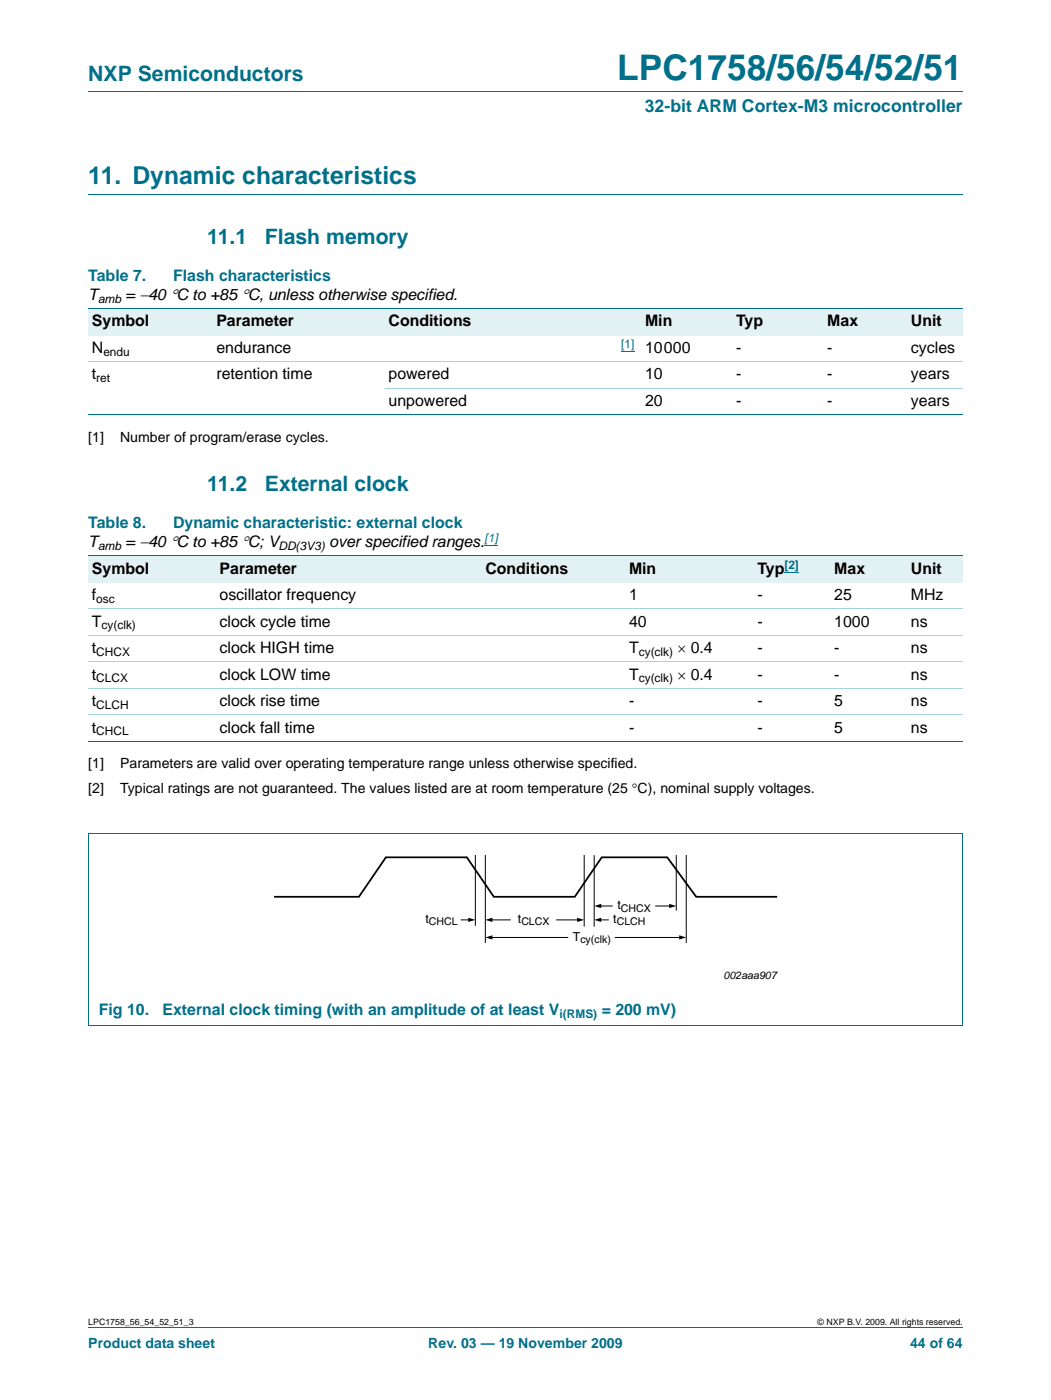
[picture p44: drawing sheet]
<svg xmlns="http://www.w3.org/2000/svg" width="210mm" height="280mm" viewBox="0 0 210 280" stroke-linecap="round" stroke-linejoin="round" font-family="sans-serif">
<defs><g id="words">
<text font-size="7" fill="#00708a" x="123.3" y="16">LPC1758/56/54/52/51</text>
<text font-size="4.9" fill="#00708a" x="17.6" y="36.8">11. Dynamic characteristics</text>
<g font-size="4.2" fill="#00708a">
<text x="17.6" y="16.2">NXP Semiconductors</text>
<text x="41.4" y="48.7">11.1</text>
<text x="52.9" y="48.7">Flash memory</text>
<text x="41.4" y="98">11.2</text>
<text x="52.9" y="98">External clock</text>
</g>
<text font-size="3.5" fill="#00708a" x="128.8" y="22.4">32-bit ARM Cortex-M3 microcontroller</text>
<g font-size="3.2" fill="#00708a">
<text x="17.6" y="56.1">Table 7.</text>
<text x="34.6" y="56.1">Flash characteristics</text>
<text x="17.6" y="105.4">Table 8.</text>
<text x="34.6" y="105.4">Dynamic characteristic: external clock</text>
<text x="19.7" y="202.8">Fig 10.</text>
<text x="32.5" y="202.8">External clock timing (with an amplitude of at least V</text>
<text x="120.2" y="202.8">= 200 mV)</text>
</g>
<g font-size="3.2">
<text x="17.6" y="59.9">T</text>
<text x="25.1" y="59.9">= −40 °C to +85 °C, unless otherwise specified.</text>
<text x="18.4" y="65.2">Symbol</text>
<text x="43.2" y="65.2">Parameter</text>
<text x="77.6" y="65.2">Conditions</text>
<text x="128.8" y="65.2">Min</text>
<text x="147" y="65.2">Typ</text>
<text x="165.2" y="65.2">Max</text>
<text x="181.9" y="65.2">Unit</text>
<text x="18.4" y="70.5">N</text>
<text x="43.2" y="70.5">endurance</text>
<text x="128.8" y="70.5">10000</text>
<text x="147" y="70.5">-</text>
<text x="165.2" y="70.5">-</text>
<text x="181.9" y="70.5">cycles</text>
<text x="18.4" y="75.8">t</text>
<text x="43.2" y="75.8">retention time</text>
<text x="77.6" y="75.8">powered</text>
<text x="128.8" y="75.8">10</text>
<text x="147" y="75.8">-</text>
<text x="165.2" y="75.8">-</text>
<text x="181.9" y="75.8">years</text>
<text x="77.6" y="81.1">unpowered</text>
<text x="128.8" y="81.1">20</text>
<text x="147" y="81.1">-</text>
<text x="165.2" y="81.1">-</text>
<text x="181.9" y="81.1">years</text>
<text x="17.6" y="109.3">T</text>
<text x="25.1" y="109.3">= −40 °C to +85 °C; V</text>
<text x="65.8" y="109.3">over specified ranges.</text>
<text x="18.4" y="114.6">Symbol</text>
<text x="18.4" y="119.9">f</text>
<text x="43.9" y="114.6">Parameter</text>
<text x="43.9" y="119.9">oscillator frequency</text>
<text x="96.9" y="114.6">Conditions</text>
<text x="125.6" y="114.6">Min</text>
<text x="125.6" y="119.9">1</text>
<text x="151.3" y="114.6">Typ</text>
<text x="151.3" y="119.9">-</text>
<text x="166.6" y="114.6">Max</text>
<text x="166.6" y="119.9">25</text>
<text x="181.9" y="114.6">Unit</text>
<text x="181.9" y="119.9">MHz</text>
<text x="18.4" y="125.2">T</text>
<text x="43.9" y="125.2">clock cycle time</text>
<text x="125.6" y="125.2">40</text>
<text x="151.3" y="125.2">-</text>
<text x="166.6" y="125.2">1000</text>
<text x="181.9" y="125.2">ns</text>
<text x="18.4" y="130.5">t</text>
<text x="43.9" y="130.5">clock HIGH time</text>
<text x="125.6" y="130.5">T</text>
<text x="135.3" y="130.5">× 0.4</text>
<text x="151.3" y="130.5">-</text>
<text x="166.6" y="130.5">-</text>
<text x="181.9" y="130.5">ns</text>
<text x="18.4" y="135.8">t</text>
<text x="43.9" y="135.8">clock LOW time</text>
<text x="125.6" y="135.8">T</text>
<text x="135.3" y="135.8">× 0.4</text>
<text x="151.3" y="135.8">-</text>
<text x="166.6" y="135.8">-</text>
<text x="181.9" y="135.8">ns</text>
<text x="18.4" y="141.1">t</text>
<text x="43.9" y="141.1">clock rise time</text>
<text x="125.6" y="141.1">-</text>
<text x="151.3" y="141.1">-</text>
<text x="166.6" y="141.1">5</text>
<text x="181.9" y="141.1">ns</text>
<text x="18.4" y="146.4">t</text>
<text x="43.9" y="146.4">clock fall time</text>
<text x="125.6" y="146.4">-</text>
<text x="151.3" y="146.4">-</text>
<text x="166.6" y="146.4">5</text>
<text x="181.9" y="146.4">ns</text>
</g>
<g font-size="2.8">
<text x="17.6" y="88.3">[1]</text>
<text x="24" y="88.3">Number of program/erase cycles.</text>
<text x="17.6" y="153.6">[1]</text>
<text x="24" y="153.6">Parameters are valid over operating temperature range unless otherwise specified.</text>
<text x="17.6" y="158.5">[2]</text>
<text x="24" y="158.5">Typical ratings are not guaranteed. The values listed are at room temperature (25 °C), nominal supply voltages.</text>
</g>
<g font-size="2.8" fill="#00708a">
<text x="17.6" y="269.3">Product data sheet</text>
<text x="85.5" y="269.3">Rev. 03 — 19 November 2009</text>
<text x="181.8" y="269.3">44 of 64</text>
</g>
<g font-size="2.5">
<text x="85" y="184.4">t</text>
<text x="103.4" y="184.4">t</text>
<text x="122.5" y="184.4">t</text>
<text x="123.3" y="181.7">t</text>
<text x="114.4" y="188">T</text>
</g>
<g font-size="2.4">
<text x="19.6" y="60.5">amb</text>
<text x="20.6" y="71.1">endu</text>
<text x="19.2" y="76.4">ret</text>
<text x="19.6" y="109.9">amb</text>
<text x="55.6" y="109.9">DD(3V3)</text>
<text x="19.2" y="120.5">osc</text>
<text x="20.3" y="125.8">cy(clk)</text>
<text x="19.2" y="131.1">CHCX</text>
<text x="127.6" y="131.1">cy(clk)</text>
<text x="19.2" y="136.4">CLCX</text>
<text x="127.6" y="136.4">cy(clk)</text>
<text x="19.2" y="141.7">CLCH</text>
<text x="19.2" y="147">CHCL</text>
</g>
<g font-size="2.4" fill="#00f">
<text x="124.1" y="69.6">[1]</text>
<text x="96.8" y="108.4">[1]</text>
<text x="156.7" y="113.7">[2]</text>
</g>
<text font-size="2.4" fill="#00708a" x="111.7" y="203.4">i(RMS)</text>
<g font-size="2.1">
<text x="85.7" y="184.9">CHCL</text>
<text x="104.1" y="184.9">CLCX</text>
<text x="123.2" y="184.9">CLCH</text>
<text x="124" y="182.2">CHCX</text>
<text x="115.9" y="188.4">cy(clk)</text>
<text x="144.5" y="195.6">002aaa907</text>
</g>
<g font-size="1.8">
<text x="17.6" y="264.7">LPC1758_56_54_52_51_3</text>
<text x="163.3" y="264.7">© NXP B.V. 2009. All rights reserved.</text>
</g>
</g></defs>
<path d="M17.6 18.3h174.7M17.6 38.8h174.7M17.6 265.3h174.7" fill="none" stroke="#00708a" stroke-width=".2"/>
<g fill="#e2f1f4">
<path d="M17.6 61.7h24.9v5.3h-24.9z"/>
<path d="M42.5 61.7h34.4v5.3h-34.4z"/>
<path d="M76.9 61.7h39.8v5.3h-39.8z"/>
<path d="M116.7 61.7h11.4v5.3h-11.4z"/>
<path d="M128.1 61.7h18.2v5.3h-18.2z"/>
<path d="M146.3 61.7h18.2v5.3h-18.2z"/>
<path d="M164.5 61.7h16.7v5.3h-16.7z"/>
<path d="M181.2 61.7h11.1v5.3h-11.1z"/>
</g>
<path d="M124.1 70.3h2.6M96.8 109.1h2.6" fill="none" stroke="#00f" stroke-width=".2"/>
<path d="M17.6 61.7h174.7M17.6 82.9h174.7" fill="none" stroke="#00708a" stroke-width=".2"/>
<path d="M17.6 72.3h174.7M76.9 77.6h115.4" fill="none" stroke="#a5d5dc" stroke-width=".2"/>
<g fill="#e2f1f4">
<path d="M17.6 111.1h25.5v5.3h-25.5z"/>
<path d="M43.1 111.1h53.1v5.3h-53.1z"/>
<path d="M96.2 111.1h21.4v5.3h-21.4z"/>
<path d="M117.6 111.1h7.3v5.3h-7.3z"/>
<path d="M124.9 111.1h25.7v5.3h-25.7z"/>
<path d="M150.6 111.1h15.3v5.3h-15.3z"/>
</g>
<path d="M156.7 114.4h2.9" fill="none" stroke="#00f" stroke-width=".2"/>
<g fill="#e2f1f4">
<path d="M165.9 111.1h15.3v5.3h-15.3z"/>
<path d="M181.2 111.1h11.1v5.3h-11.1z"/>
</g>
<path d="M17.6 111.1h174.7M17.6 148.1h174.7M17.6 166.5h174.7M17.6 166.5v38.4M192.3 166.5v38.4M17.6 205h174.7" fill="none" stroke="#00708a" stroke-width=".2"/>
<path d="M17.6 121.7h174.7M17.6 127h174.7M17.6 132.3h174.7M17.6 137.6h174.7M17.6 142.8h174.7" fill="none" stroke="#a5d5dc" stroke-width=".2"/>
<g fill="none" stroke="#000" stroke-width=".2">
<path d="M94.9 170.8v14.2M96.9 170.8v17.6M116.7 170.8v14.4M118.7 170.9v14.3M135.1 170.8v11.2M137.1 170.8v17.6M92.1 183.8h1.7M98.1 183.8h3.8M98.1 187.3h15.3M111.2 183.8h4.3M119.8 183.8h1.7M119.8 181h2.5"/>
<path d="M122.9 187.3h13M131 181h2.9"/>
</g>
<path d="M54.7 179.2h17l5.4-7.9h16.1l5.4 7.9h16.2l5.4-7.9h13.1l5.7 7.9h16.2" fill="none" stroke="#000" stroke-width=".35"/>
<path d="M93.5 183.4l1.4 .4-1.4 .4zM96.9 183.8l1.4-.4v.8zM96.9 187.3l1.4-.4v.8zM115.3 183.4l1.4 .4-1.4 .4zM118.7 181l1.4-.4v.9zM118.7 183.8l1.4-.4v.8zM133.7 180.6l1.4 .4-1.4 .5zM135.6 186.9l1.5 .4-1.5 .4z" fill="#000"/>
<use href="#words"/>
</svg>
